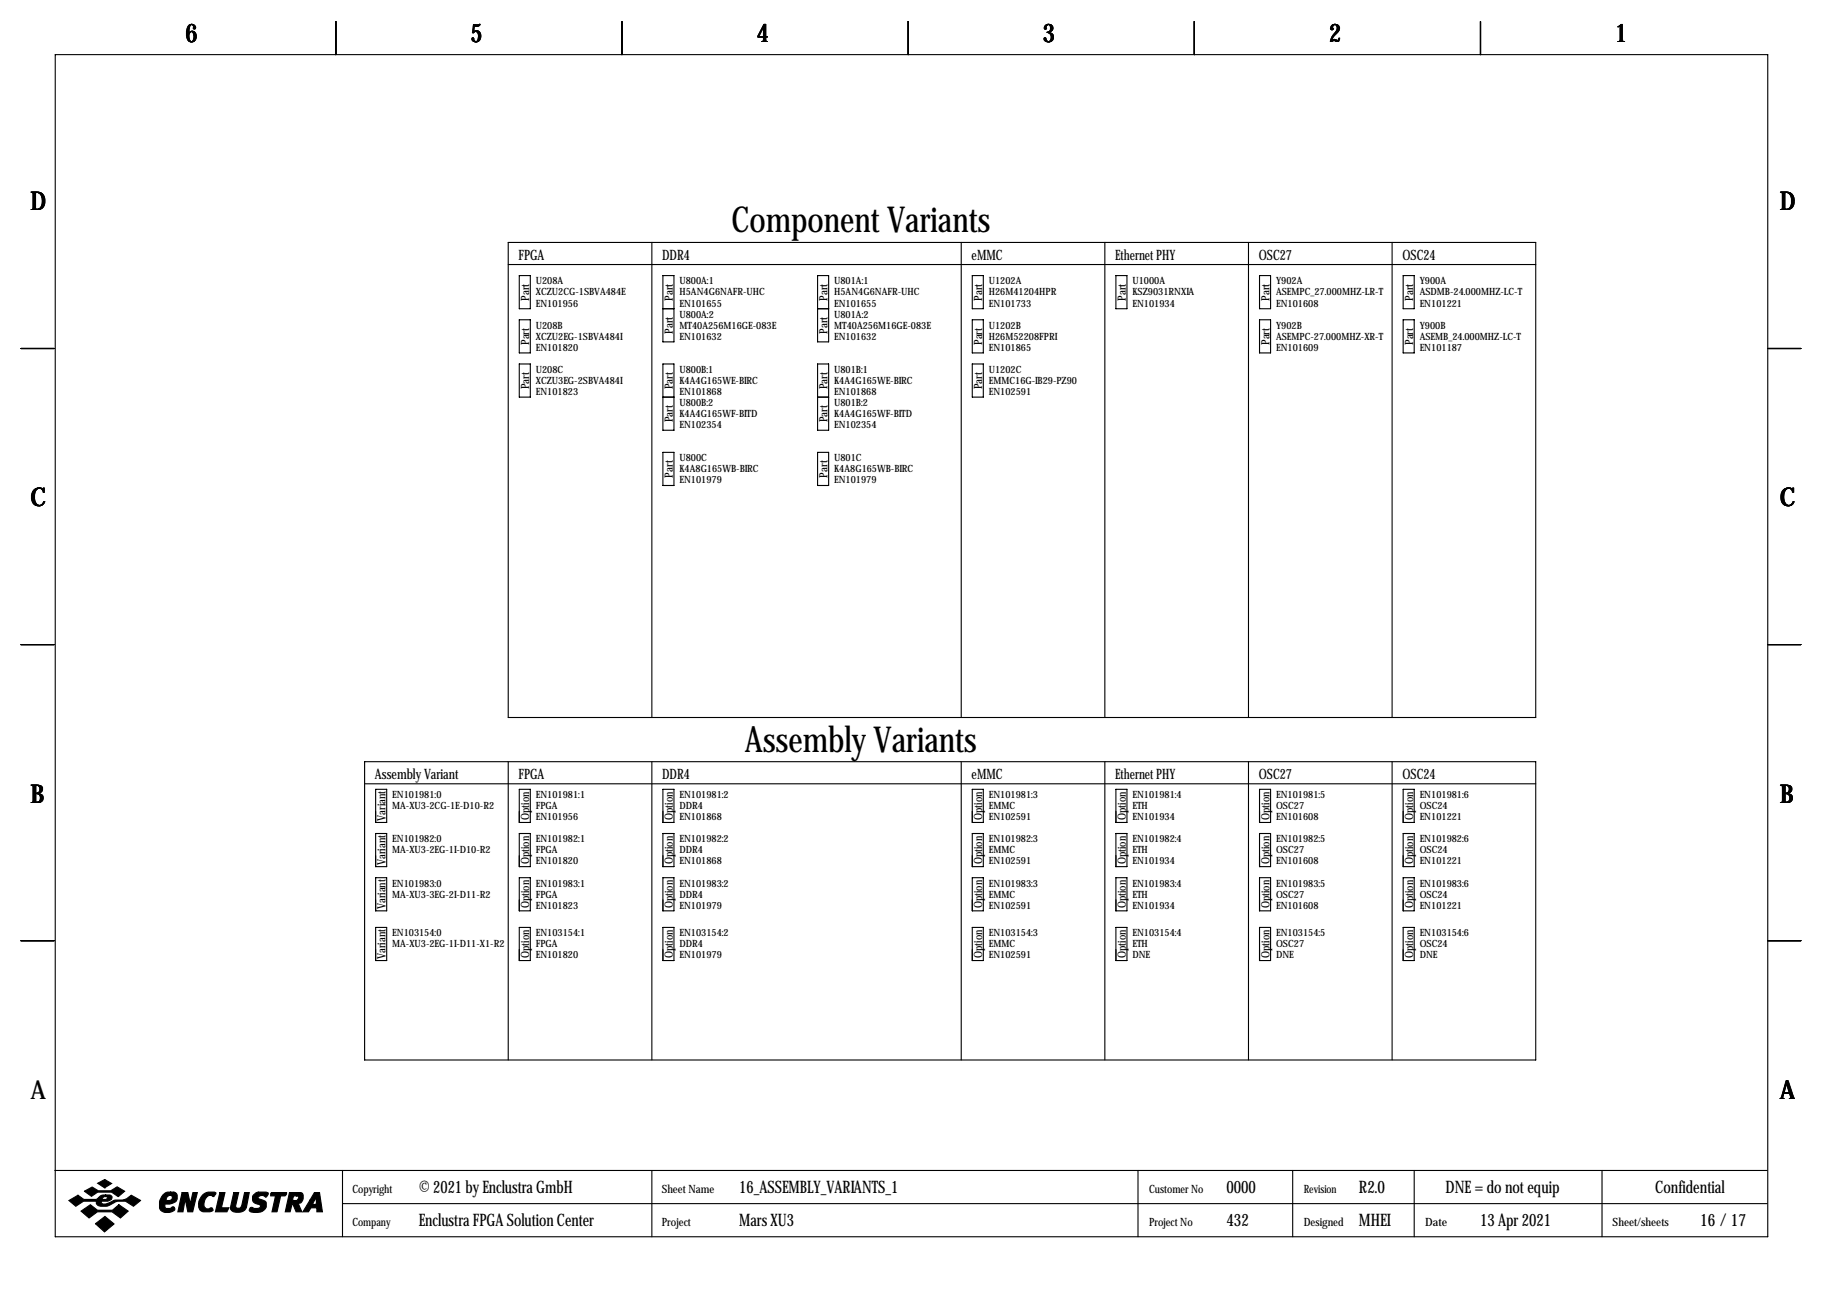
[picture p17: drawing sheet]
<svg xmlns="http://www.w3.org/2000/svg" width="419mm" height="297mm" viewBox="0 0 419 297" stroke-linecap="round" stroke-linejoin="round" font-family="sans-serif">
<defs><g id="words">
<g font-size="8.2">
<text x="168.1" y="53.5">Component Variants</text>
<text x="171.2" y="172.8">Assembly Variants</text>
</g>
<g font-size="5.9">
<text x="42.7" y="9.8">6</text>
<text x="108.2" y="9.8">5</text>
<text x="174" y="9.8">4</text>
<text x="239.8" y="9.8">3</text>
<text x="305.6" y="9.8">2</text>
<text x="371.3" y="9.8">1</text>
<text x="7" y="48.4">D</text>
<text x="409.2" y="48.4">D</text>
<text x="7" y="116.4">C</text>
<text x="409.2" y="116.4">C</text>
<text x="7" y="184.5">B</text>
<text x="409.2" y="184.5">B</text>
<text x="7" y="252.6">A</text>
<text x="409.2" y="252.6">A</text>
</g>
<g font-size="4">
<text x="96.3" y="274.2">© 2021 by Enclustra GmbH</text>
<text x="169.9" y="274.2">16_ASSEMBLY_VARIANTS_1</text>
<text x="281.9" y="274.2">0000</text>
<text x="312.4" y="274.2">R2.0</text>
<text x="332.3" y="274.2">DNE = do not equip</text>
<text x="380.5" y="274.2">Confidential</text>
<text x="96.3" y="281.8">Enclustra FPGA Solution Center</text>
<text x="169.9" y="281.8">Mars XU3</text>
<text x="281.9" y="281.8">432</text>
<text x="312.4" y="281.8">MHEI</text>
<text x="340.3" y="281.8">13 Apr 2021</text>
<text x="390.9" y="281.8">16 /17</text>
</g>
<g font-size="3.3">
<text x="119.2" y="59.8">FPGA</text>
<text x="152.2" y="59.8">DDR4</text>
<text x="223.4" y="59.8">eMMC</text>
<text x="256.4" y="59.8">Ethernet PHY</text>
<text x="289.4" y="59.8">OSC27</text>
<text x="322.4" y="59.8">OSC24</text>
<text x="86.2" y="179.2">Assembly Variant</text>
<text x="119.2" y="179.2">FPGA</text>
<text x="152.2" y="179.2">DDR4</text>
<text x="223.4" y="179.2">eMMC</text>
<text x="256.4" y="179.2">Ethernet PHY</text>
<text x="289.4" y="179.2">OSC27</text>
<text x="322.4" y="179.2">OSC24</text>
</g>
<g font-size="2.6">
<text x="121.7" y="69.2" transform="rotate(-90 121.7 69.2)">Part</text>
<text x="154.7" y="69.2" transform="rotate(-90 154.7 69.2)">Part</text>
<text x="190.2" y="69.2" transform="rotate(-90 190.2 69.2)">Part</text>
<text x="225.8" y="69.2" transform="rotate(-90 225.8 69.2)">Part</text>
<text x="258.8" y="69.2" transform="rotate(-90 258.8 69.2)">Part</text>
<text x="291.8" y="69.2" transform="rotate(-90 291.8 69.2)">Part</text>
<text x="324.9" y="69.2" transform="rotate(-90 324.9 69.2)">Part</text>
<text x="154.7" y="76.8" transform="rotate(-90 154.7 76.8)">Part</text>
<text x="190.2" y="76.8" transform="rotate(-90 190.2 76.8)">Part</text>
<text x="121.7" y="79.3" transform="rotate(-90 121.7 79.3)">Part</text>
<text x="225.8" y="79.3" transform="rotate(-90 225.8 79.3)">Part</text>
<text x="291.8" y="79.3" transform="rotate(-90 291.8 79.3)">Part</text>
<text x="324.9" y="79.3" transform="rotate(-90 324.9 79.3)">Part</text>
<text x="121.7" y="89.5" transform="rotate(-90 121.7 89.5)">Part</text>
<text x="154.7" y="89.5" transform="rotate(-90 154.7 89.5)">Part</text>
<text x="190.2" y="89.5" transform="rotate(-90 190.2 89.5)">Part</text>
<text x="225.8" y="89.5" transform="rotate(-90 225.8 89.5)">Part</text>
<text x="154.7" y="97.1" transform="rotate(-90 154.7 97.1)">Part</text>
<text x="190.2" y="97.1" transform="rotate(-90 190.2 97.1)">Part</text>
<text x="154.7" y="109.8" transform="rotate(-90 154.7 109.8)">Part</text>
<text x="190.2" y="109.8" transform="rotate(-90 190.2 109.8)">Part</text>
<text x="88.6" y="188.7" transform="rotate(-90 88.6 188.7)">Variant</text>
<text x="121.7" y="188.5" transform="rotate(-90 121.7 188.5)">Option</text>
<text x="154.7" y="188.5" transform="rotate(-90 154.7 188.5)">Option</text>
<text x="225.8" y="188.5" transform="rotate(-90 225.8 188.5)">Option</text>
<text x="258.8" y="188.5" transform="rotate(-90 258.8 188.5)">Option</text>
<text x="291.8" y="188.5" transform="rotate(-90 291.8 188.5)">Option</text>
<text x="324.9" y="188.5" transform="rotate(-90 324.9 188.5)">Option</text>
<text x="88.6" y="198.9" transform="rotate(-90 88.6 198.9)">Variant</text>
<text x="121.7" y="198.7" transform="rotate(-90 121.7 198.7)">Option</text>
<text x="154.7" y="198.7" transform="rotate(-90 154.7 198.7)">Option</text>
<text x="225.8" y="198.7" transform="rotate(-90 225.8 198.7)">Option</text>
<text x="258.8" y="198.7" transform="rotate(-90 258.8 198.7)">Option</text>
<text x="291.8" y="198.7" transform="rotate(-90 291.8 198.7)">Option</text>
<text x="324.9" y="198.7" transform="rotate(-90 324.9 198.7)">Option</text>
<text x="88.6" y="209.1" transform="rotate(-90 88.6 209.1)">Variant</text>
<text x="121.7" y="208.9" transform="rotate(-90 121.7 208.9)">Option</text>
<text x="154.7" y="208.9" transform="rotate(-90 154.7 208.9)">Option</text>
<text x="225.8" y="208.9" transform="rotate(-90 225.8 208.9)">Option</text>
<text x="258.8" y="208.9" transform="rotate(-90 258.8 208.9)">Option</text>
<text x="291.8" y="208.9" transform="rotate(-90 291.8 208.9)">Option</text>
<text x="324.9" y="208.9" transform="rotate(-90 324.9 208.9)">Option</text>
<text x="88.6" y="220.5" transform="rotate(-90 88.6 220.5)">Variant</text>
<text x="121.7" y="220.3" transform="rotate(-90 121.7 220.3)">Option</text>
<text x="154.7" y="220.3" transform="rotate(-90 154.7 220.3)">Option</text>
<text x="225.8" y="220.3" transform="rotate(-90 225.8 220.3)">Option</text>
<text x="258.8" y="220.3" transform="rotate(-90 258.8 220.3)">Option</text>
<text x="291.8" y="220.3" transform="rotate(-90 291.8 220.3)">Option</text>
<text x="324.9" y="220.3" transform="rotate(-90 324.9 220.3)">Option</text>
<text x="81" y="274.2">Copyright</text>
<text x="152.1" y="274.2">Sheet Name</text>
<text x="264.2" y="274.2">Customer No</text>
<text x="299.7" y="274.2">Revision</text>
<text x="81" y="281.8">Company</text>
<text x="152.1" y="281.8">Project</text>
<text x="264.2" y="281.8">Project No</text>
<text x="299.7" y="281.8">Designed</text>
<text x="327.7" y="281.8">Date</text>
<text x="370.7" y="281.8">Sheet/sheets</text>
</g>
<g font-size="2.3">
<text x="123.2" y="65.4">U208A</text>
<text x="156.2" y="65.4">U800A:1</text>
<text x="191.8" y="65.4">U801A:1</text>
<text x="227.3" y="65.4">U1202A</text>
<text x="260.3" y="65.4">U1000A</text>
<text x="293.4" y="65.4">Y902A</text>
<text x="326.4" y="65.4">Y900A</text>
<text x="123.2" y="67.9">XCZU2CG-1SBVA484E</text>
<text x="123.2" y="70.5">EN101956</text>
<text x="156.2" y="67.9">H5AN4G6NAFR-UHC</text>
<text x="156.2" y="70.5">EN101655</text>
<text x="191.8" y="67.9">H5AN4G6NAFR-UHC</text>
<text x="191.8" y="70.5">EN101655</text>
<text x="227.3" y="67.9">H26M41204HPR</text>
<text x="227.3" y="70.5">EN101733</text>
<text x="260.3" y="67.9">KSZ9031RNXIA</text>
<text x="260.3" y="70.5">EN101934</text>
<text x="293.4" y="67.9">ASEMPC_27.000MHZ-LR-T</text>
<text x="293.4" y="70.5">EN101608</text>
<text x="326.4" y="67.9">ASDMB-24.000MHZ-LC-T</text>
<text x="326.4" y="70.5">EN101221</text>
<text x="123.2" y="75.6">U208B</text>
<text x="156.2" y="73">U800A:2</text>
<text x="156.2" y="75.6">MT40A256M16GE-083E</text>
<text x="191.8" y="73">U801A:2</text>
<text x="191.8" y="75.6">MT40A256M16GE-083E</text>
<text x="227.3" y="75.6">U1202B</text>
<text x="293.4" y="75.6">Y902B</text>
<text x="326.4" y="75.6">Y900B</text>
<text x="123.2" y="78.1">XCZU2EG-1SBVA484I</text>
<text x="123.2" y="80.6">EN101820</text>
<text x="156.2" y="78.1">EN101632</text>
<text x="191.8" y="78.1">EN101632</text>
<text x="227.3" y="78.1">H26M52208FPRI</text>
<text x="227.3" y="80.6">EN101865</text>
<text x="293.4" y="78.1">ASEMPC-27.000MHZ-XR-T</text>
<text x="293.4" y="80.6">EN101609</text>
<text x="326.4" y="78.1">ASEMB_24.000MHZ-LC-T</text>
<text x="326.4" y="80.6">EN101187</text>
<text x="123.2" y="85.7">U208C</text>
<text x="123.2" y="88.3">XCZU3EG-2SBVA484I</text>
<text x="156.2" y="85.7">U800B:1</text>
<text x="156.2" y="88.3">K4A4G165WE-BIRC</text>
<text x="191.8" y="85.7">U801B:1</text>
<text x="191.8" y="88.3">K4A4G165WE-BIRC</text>
<text x="227.3" y="85.7">U1202C</text>
<text x="227.3" y="88.3">EMMC16G-IB29-PZ90</text>
<text x="123.2" y="90.8">EN101823</text>
<text x="156.2" y="90.8">EN101868</text>
<text x="156.2" y="93.3">U800B:2</text>
<text x="156.2" y="95.9">K4A4G165WF-BITD</text>
<text x="191.8" y="90.8">EN101868</text>
<text x="191.8" y="93.3">U801B:2</text>
<text x="191.8" y="95.9">K4A4G165WF-BITD</text>
<text x="227.3" y="90.8">EN102591</text>
<text x="156.2" y="98.4">EN102354</text>
<text x="191.8" y="98.4">EN102354</text>
<text x="156.2" y="106">U800C</text>
<text x="191.8" y="106">U801C</text>
<text x="156.2" y="108.6">K4A8G165WB-BIRC</text>
<text x="156.2" y="111.1">EN101979</text>
<text x="191.8" y="108.6">K4A8G165WB-BIRC</text>
<text x="191.8" y="111.1">EN101979</text>
<text x="90.2" y="183.5">EN101981:0</text>
<text x="123.2" y="183.5">EN101981:1</text>
<text x="156.2" y="183.5">EN101981:2</text>
<text x="227.3" y="183.5">EN101981:3</text>
<text x="260.3" y="183.5">EN101981:4</text>
<text x="293.4" y="183.5">EN101981:5</text>
<text x="326.4" y="183.5">EN101981:6</text>
<text x="90.2" y="186">MA-XU3-2CG-1E-D10-R2</text>
<text x="123.2" y="186">FPGA</text>
<text x="123.2" y="188.6">EN101956</text>
<text x="156.2" y="186">DDR4</text>
<text x="156.2" y="188.6">EN101868</text>
<text x="227.3" y="186">EMMC</text>
<text x="227.3" y="188.6">EN102591</text>
<text x="260.3" y="186">ETH</text>
<text x="260.3" y="188.6">EN101934</text>
<text x="293.4" y="186">OSC27</text>
<text x="293.4" y="188.6">EN101608</text>
<text x="326.4" y="186">OSC24</text>
<text x="326.4" y="188.6">EN101221</text>
<text x="90.2" y="193.7">EN101982:0</text>
<text x="90.2" y="196.2">MA-XU3-2EG-1I-D10-R2</text>
<text x="123.2" y="193.7">EN101982:1</text>
<text x="123.2" y="196.2">FPGA</text>
<text x="156.2" y="193.7">EN101982:2</text>
<text x="156.2" y="196.2">DDR4</text>
<text x="227.3" y="193.7">EN101982:3</text>
<text x="227.3" y="196.2">EMMC</text>
<text x="260.3" y="193.7">EN101982:4</text>
<text x="260.3" y="196.2">ETH</text>
<text x="293.4" y="193.7">EN101982:5</text>
<text x="293.4" y="196.2">OSC27</text>
<text x="326.4" y="193.7">EN101982:6</text>
<text x="326.4" y="196.2">OSC24</text>
<text x="90.2" y="203.8">EN101983:0</text>
<text x="123.2" y="198.7">EN101820</text>
<text x="123.2" y="203.8">EN101983:1</text>
<text x="156.2" y="198.7">EN101868</text>
<text x="156.2" y="203.8">EN101983:2</text>
<text x="227.3" y="198.7">EN102591</text>
<text x="227.3" y="203.8">EN101983:3</text>
<text x="260.3" y="198.7">EN101934</text>
<text x="260.3" y="203.8">EN101983:4</text>
<text x="293.4" y="198.7">EN101608</text>
<text x="293.4" y="203.8">EN101983:5</text>
<text x="326.4" y="198.7">EN101221</text>
<text x="326.4" y="203.8">EN101983:6</text>
<text x="90.2" y="206.4">MA-XU3-3EG-2I-D11-R2</text>
<text x="123.2" y="206.4">FPGA</text>
<text x="123.2" y="208.9">EN101823</text>
<text x="156.2" y="206.4">DDR4</text>
<text x="156.2" y="208.9">EN101979</text>
<text x="227.3" y="206.4">EMMC</text>
<text x="227.3" y="208.9">EN102591</text>
<text x="260.3" y="206.4">ETH</text>
<text x="260.3" y="208.9">EN101934</text>
<text x="293.4" y="206.4">OSC27</text>
<text x="293.4" y="208.9">EN101608</text>
<text x="326.4" y="206.4">OSC24</text>
<text x="326.4" y="208.9">EN101221</text>
<text x="90.2" y="215.3">EN103154:0</text>
<text x="123.2" y="215.3">EN103154:1</text>
<text x="156.2" y="215.3">EN103154:2</text>
<text x="227.3" y="215.3">EN103154:3</text>
<text x="260.3" y="215.3">EN103154:4</text>
<text x="293.4" y="215.3">EN103154:5</text>
<text x="326.4" y="215.3">EN103154:6</text>
<text x="90.2" y="217.8">MA-XU3-2EG-1I-D11-X1-R2</text>
<text x="123.2" y="217.8">FPGA</text>
<text x="123.2" y="220.3">EN101820</text>
<text x="156.2" y="217.8">DDR4</text>
<text x="156.2" y="220.3">EN101979</text>
<text x="227.3" y="217.8">EMMC</text>
<text x="227.3" y="220.3">EN102591</text>
<text x="260.3" y="217.8">ETH</text>
<text x="260.3" y="220.3">DNE</text>
<text x="293.4" y="217.8">OSC27</text>
<text x="293.4" y="220.3">DNE</text>
<text x="326.4" y="217.8">OSC24</text>
<text x="326.4" y="220.3">DNE</text>
</g>
</g></defs>
<g fill="none" stroke="#000" stroke-width=".25">
<path d="M12.7 12.6h393.7v271.7h-393.7zM77.2 4.9v7.7M143 4.9v7.7M208.8 4.9v7.7M274.6 4.9v7.7M340.4 4.9v7.7M116.8 55.7h236.3v109.3h-236.3zM149.9 55.7v109.3M221 55.7v109.3M254 55.7v109.3M287 55.7v109.3M320 55.7v109.3"/>
<path d="M116.8 60.8h236.3M119.4 73.5h2.5v7.6h-2.5zM119.4 63.4h2.5v7.6h-2.5zM152.4 63.4h2.5v15.2h-2.5zM152.4 71h2.5M188 63.4h2.5v15.2h-2.5zM188 71h2.5M223.5 73.5h2.6v7.6h-2.6zM223.5 63.4h2.6v7.6h-2.6zM256.5 63.4h2.6v7.6h-2.6zM289.6 73.5h2.5v7.6h-2.5zM289.6 63.4h2.5v7.6h-2.5z"/>
<path d="M322.6 63.4h2.5v7.6h-2.5zM322.6 73.5h2.5v7.6h-2.5zM4.8 80.1h7.6M119.4 83.7h2.5v7.6h-2.5zM152.4 83.7h2.5v15.2h-2.5zM152.4 91.3h2.5M188 83.7h2.5v15.2h-2.5zM188 91.3h2.5M223.5 83.7h2.6v7.6h-2.6zM406.4 80.1h7.6M152.4 104h2.5v7.6h-2.5zM188 104h2.5v7.6h-2.5z"/>
<path d="M4.8 148.2h7.6M406.4 148.2h7.6M83.8 175.1h269.3v68.6h-269.3zM116.8 175.1v68.6M149.9 175.1v68.6M221 175.1v68.6M254 175.1v68.6M287 175.1v68.6M320 175.1v68.6M83.8 180.2h269.3M86.4 181.5h2.5v7.6h-2.5zM86.4 191.6h2.5v7.6h-2.5z"/>
<path d="M119.4 181.5h2.5v7.6h-2.5zM119.4 191.6h2.5v7.6h-2.5zM152.4 181.5h2.5v7.6h-2.5zM152.4 191.6h2.5v7.6h-2.5zM223.5 181.5h2.6v7.6h-2.6zM223.5 191.6h2.6v7.6h-2.6zM256.5 181.5h2.6v7.6h-2.6zM256.5 191.6h2.6v7.6h-2.6zM289.6 181.5h2.5v7.6h-2.5zM289.6 191.6h2.5v7.6h-2.5zM322.6 181.5h2.5v7.6h-2.5zM322.6 191.6h2.5v7.6h-2.5z"/>
<path d="M4.8 216.3h7.6M86.4 201.8h2.5v7.6h-2.5zM86.4 213.2h2.5v7.6h-2.5zM119.4 201.8h2.5v7.6h-2.5zM119.4 213.2h2.5v7.6h-2.5zM152.4 201.8h2.5v7.6h-2.5zM152.4 213.2h2.5v7.6h-2.5zM223.5 201.8h2.6v7.6h-2.6zM223.5 213.2h2.6v7.6h-2.6zM256.5 201.8h2.6v7.6h-2.6zM256.5 213.2h2.6v7.6h-2.6zM289.6 201.8h2.5v7.6h-2.5z"/>
<path d="M289.6 213.2h2.5v7.6h-2.5zM322.6 201.8h2.5v7.6h-2.5zM322.6 213.2h2.5v7.6h-2.5zM406.4 216.3h7.6M12.6 269.1h393.7M78.7 269.1v15.2M78.7 276.7h327.6M149.9 269.1v15.2M261.6 269.1v15.2M297.2 269.1v15.2M325.1 269.1v15.2M368.3 269.1v15.2"/>
</g>
<g fill="#000" stroke="#000" stroke-width=".25">
<path d="M15.8 276l2.1-1.2 1.4 1h2.8l.3-.2a1.77 1.77 0 0 1 1.9-.9v.4l-.6 .2-.2 .5h.9l.3-.6-.4-.1v-.4h.9a.59 .59 0 0 1 .6 .7l-.2 .4-.8 .4h-1.4l-.1 .1 .1 .4a3.2 3.2 0 0 0 2.7-.7l.3-.1a4 4 0 0 0 3.8-1.1l2.1 1.2-1.6 1.3a4 4 0 0 0-5.5-.2 2.66 2.66 0 0 1-2.9-.2l-.1-.7h-3l-1.8 1.1zM19.4 273.9l1.8-1 1.4 .9h2.9l1.4-.9 1.8 1-1.5 1.2-1.5-1h-3.2l-1.5 .9zM22.5 272l1.6-.8 1.6 .9-1.6 1zM18.6 278.4l2.2-1.4 1.6 1.2h3.5l1.4-1.2 2.2 1.4-1.8 1.6-1.9-1.4h-3.4l-1.9 1.4zM37.4 274.7a1.75 1.75 0 0 1 1.8-.6v.7a.82 .82 0 0 0-.8 1.2h.6a.6 .6 0 0 0 .6-.5 .6 .6 0 0 0-.4-.7v-.7h.8l.5 .3a1.61 1.61 0 0 1 0 1.7 1.61 1.61 0 0 1-1.5 .7h-1v.9l.2 .1h.9l.7-.4 .4 .4a1.06 1.06 0 0 1-1.3 1 1.82 1.82 0 0 1-2.2-1.1 3.5 3.5 0 0 1 .7-3zM41.9 274.2h1.3l.5 2.6 .6-2.6h1.1l-1.1 4.4h-1.1l-.6-2.9-.5 2.9h-1.2zM46.7 274.6a2.78 2.78 0 0 1 2.9-.4l-.4 .9a1.32 1.32 0 0 0-2.1 .8l-.2 .8a.98 .98 0 0 0 1.1 1.2 .55 .55 0 0 1 .6-.2 .55 .55 0 0 1 .4 .6l-.7 .3-1.8-.1a1.79 1.79 0 0 1-.8-2.3zM50.5 274.2h1.2l-.8 3.5h1.7l-.4 .9h-2.7zM53.7 274.2h1.2l-.7 3.1a.73 .73 0 0 0 .7 .5 .73 .73 0 0 0 .7-.6l.6-3h1.1l-.7 3.4a2.28 2.28 0 0 1-3.6 .4v-.4zM58.3 274.7l.8-.6h2.1l.5 .2v.2l-.6 .7a.96 .96 0 0 0-1-.4 .96 .96 0 0 0-.8 .6l1.7 .8a1.71 1.71 0 0 1-.1 1.8 1.71 1.71 0 0 1-1.7 .8l-1.4-.2a.51 .51 0 0 1-.4-.7 .51 .51 0 0 1 .8-.2l1 .1a.52 .52 0 0 0 .6-.2 .52 .52 0 0 0-.2-.7 1.39 1.39 0 0 1-1.4-.6 1.39 1.39 0 0 1 .1-1.6zM62.2 274.4l.2-.2h3.5l-.1 .4-.3 .3h-1l-.8 3.7h-1.2l.8-3.7h-1.1zM66.5 274.2h1.7v.7h-.7l-.2 1.1h.9l.3-.3a.44 .44 0 0 0 .1-.5 .44 .44 0 0 0-.4-.3v-.7h1l.3 .2 .2 .3v.9a1.03 1.03 0 0 1-1.2 1l.9 2h-1.3l-.8-1.8h-.1l-.5 1.8h-1.1z"/>
<path d="M72.3 274.2h1.2l.6 4.4h-1.3v-.9h-1.3l-.6 .9h-1.3l1.7-2.7h1l-.4 .8 .2 .2h.4l.2-.2v-1.5l-.4 .7h-1zM21.9 281.3l2.2-1.6 2.1 1.7-2.2 1.8z"/>
</g>
<use href="#words"/>
</svg>
